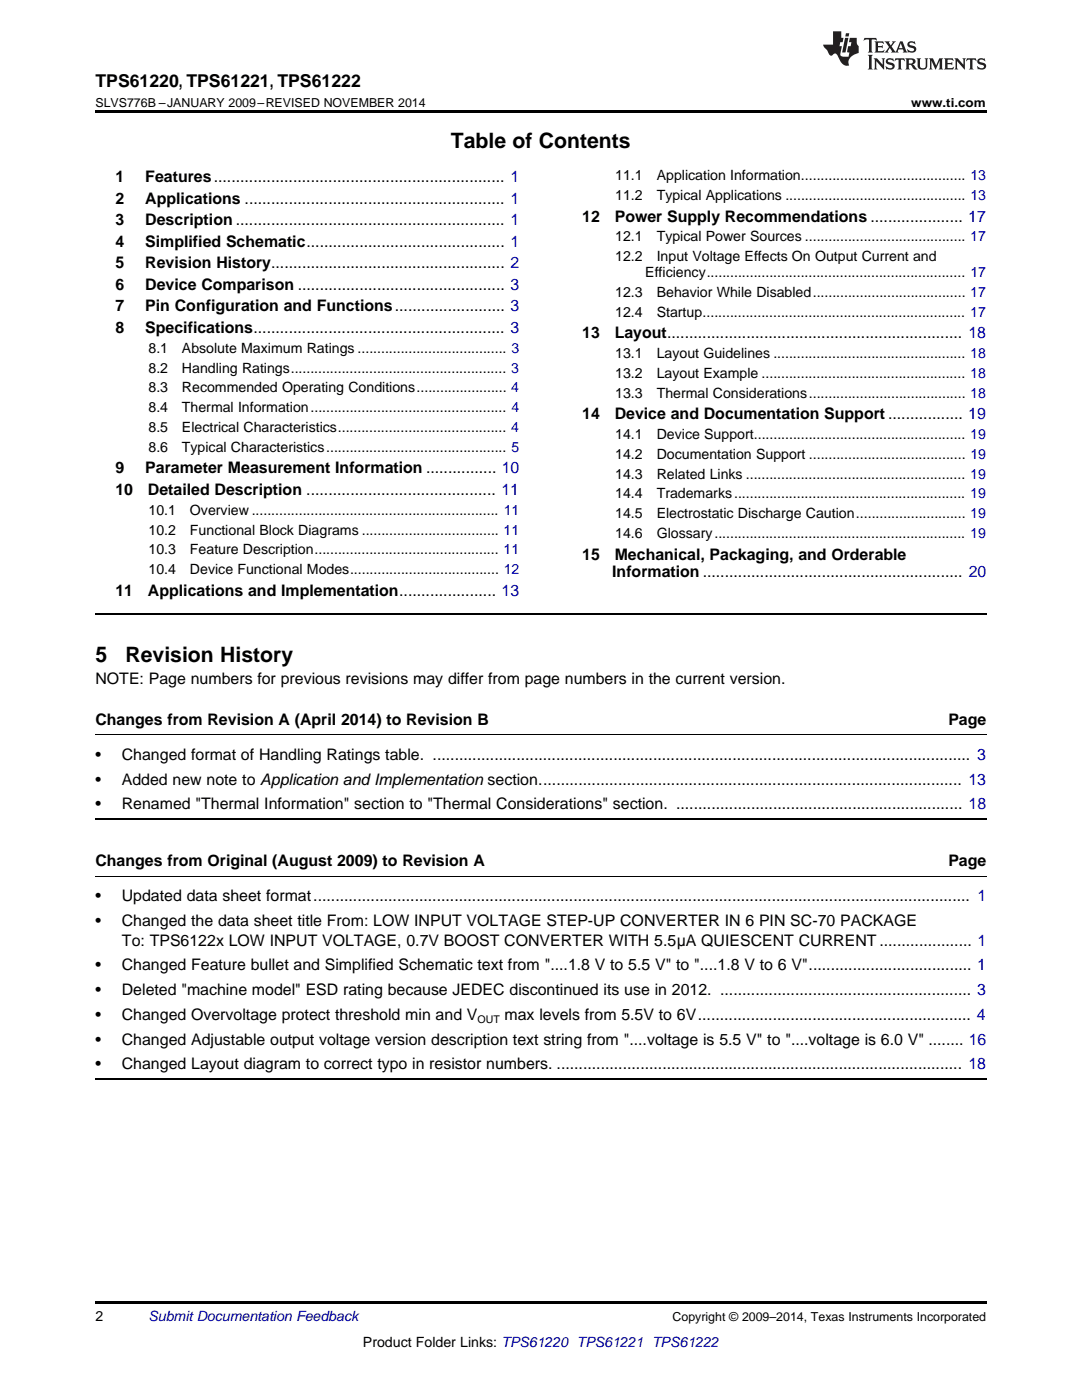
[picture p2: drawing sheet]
<svg xmlns="http://www.w3.org/2000/svg" width="216mm" height="279mm" viewBox="0 0 216 279" stroke-linecap="round" stroke-linejoin="round" font-family="sans-serif">
<defs><g id="words">
<g font-size="4.2">
<text x="90" y="29.6">Table of Contents</text>
<text x="19" y="132.2">5</text>
<text x="25" y="132.2">Revision History</text>
</g>
<text font-size="3.5" x="19" y="17.3">TPS61220, TPS61221, TPS61222</text>
<g font-size="3.2">
<text x="23" y="36.3">1</text>
<text x="23" y="40.6">2</text>
<text x="29" y="36.3">Features.................................................................. 1</text>
<text x="29" y="40.6">Applications ........................................................... 1</text>
<text x="23" y="44.9">3</text>
<text x="29" y="44.9">Description ............................................................. 1</text>
<text x="116.2" y="44.2">12</text>
<text x="122.7" y="44.2">Power Supply Recommendations ..................... 17</text>
<text x="23" y="49.2">4</text>
<text x="23" y="53.6">5</text>
<text x="29" y="49.2">Simplified Schematic............................................. 1</text>
<text x="29" y="53.6">Revision History..................................................... 2</text>
<text x="23" y="57.9">6</text>
<text x="29" y="57.9">Device Comparison ............................................... 3</text>
<text x="23" y="62.2">7</text>
<text x="29" y="62.2">Pin Configuration and Functions......................... 3</text>
<text x="23" y="66.5">8</text>
<text x="29" y="66.5">Specifications......................................................... 3</text>
<text x="116.2" y="67.5">13</text>
<text x="122.7" y="67.5">Layout................................................................... 18</text>
<text x="116.2" y="83.7">14</text>
<text x="122.7" y="83.7">Device and Documentation Support ................. 19</text>
<text x="23" y="94.5">9</text>
<text x="29" y="94.5">Parameter Measurement Information ................ 10</text>
<text x="23" y="98.8">10</text>
<text x="29.5" y="98.8">Detailed Description ........................................... 11</text>
<text x="116.2" y="111.7">15</text>
<text x="122.7" y="111.7">Mechanical, Packaging, and Orderable</text>
<text x="23" y="118.9">11</text>
<text x="29.5" y="118.9">Applications and Implementation...................... 13</text>
<text x="122.2" y="115.2">Information ........................................................... 20</text>
<text x="19" y="136.5">NOTE: Page numbers for previous revisions may differ from page numbers in the current version.</text>
<text x="19" y="144.6">Changes from Revision A (April 2014) to Revision B</text>
<text x="189.2" y="144.6">Page</text>
<text x="19" y="151.7">•</text>
<text x="24.3" y="151.7">Changed format of Handling Ratings table. .......................................................................................................................... 3</text>
<text x="19" y="156.6">•</text>
<text x="19" y="161.5">•</text>
<text x="24.3" y="156.6">Added new note to Application and Implementation section................................................................................................ 13</text>
<text x="24.3" y="161.5">Renamed &quot;Thermal Information&quot; section to &quot;Thermal Considerations&quot; section. ................................................................. 18</text>
<text x="19" y="172.8">Changes from Original (August 2009) to Revision A</text>
<text x="189.2" y="172.8">Page</text>
<text x="19" y="179.9">•</text>
<text x="24.3" y="179.9">Updated data sheet format..................................................................................................................................................... 1</text>
<text x="19" y="184.8">•</text>
<text x="24.3" y="184.8">Changed the data sheet title From: LOW INPUT VOLTAGE STEP-UP CONVERTER IN 6 PIN SC-70 PACKAGE</text>
<text x="24.3" y="188.7">To: TPS6122x LOW INPUT VOLTAGE, 0.7V BOOST CONVERTER WITH 5.5μA QUIESCENT CURRENT ..................... 1</text>
<text x="19" y="193.6">•</text>
<text x="24.3" y="193.6">Changed Feature bullet and Simplified Schematic text from &quot;....1.8 V to 5.5 V&quot; to &quot;....1.8 V to 6 V&quot;..................................... 1</text>
<text x="19" y="198.6">•</text>
<text x="19" y="203.5">•</text>
<text x="24.3" y="198.6">Deleted &quot;machine model&quot; ESD rating because JEDEC discontinued its use in 2012. ......................................................... 3</text>
<text x="24.3" y="203.5">Changed Overvoltage protect threshold min and V</text>
<text x="100.7" y="203.5">max levels from 5.5V to 6V.............................................................. 4</text>
<text x="19" y="208.5">•</text>
<text x="24.3" y="208.5">Changed Adjustable output voltage version description text string from &quot;....voltage is 5.5 V&quot; to &quot;....voltage is 6.0 V&quot; ........ 16</text>
<text x="19" y="213.4">•</text>
<text x="24.3" y="213.4">Changed Layout diagram to correct typo in resistor numbers. ............................................................................................ 18</text>
</g>
<g font-size="2.8">
<text x="122.8" y="36">11.1</text>
<text x="131" y="36">Application Information.......................................... 13</text>
<text x="122.8" y="39.9">11.2</text>
<text x="131" y="39.9">Typical Applications .............................................. 13</text>
<text x="122.8" y="48.2">12.1</text>
<text x="122.8" y="52.1">12.2</text>
<text x="131" y="48.2">Typical Power Sources ......................................... 17</text>
<text x="131" y="52.1">Input Voltage Effects On Output Current and</text>
<text x="122.8" y="59.3">12.3</text>
<text x="128.8" y="55.3">Efficiency.................................................................. 17</text>
<text x="131" y="59.3">Behavior While Disabled....................................... 17</text>
<text x="122.8" y="63.2">12.4</text>
<text x="131" y="63.2">Startup................................................................... 17</text>
<text x="29.6" y="70.4">8.1</text>
<text x="36.3" y="70.4">Absolute Maximum Ratings ...................................... 3</text>
<text x="122.8" y="71.5">13.1</text>
<text x="131" y="71.5">Layout Guidelines ................................................. 18</text>
<text x="29.6" y="74.4">8.2</text>
<text x="36.3" y="74.4">Handling Ratings....................................................... 3</text>
<text x="122.8" y="75.4">13.2</text>
<text x="131" y="75.4">Layout Example .................................................... 18</text>
<text x="29.6" y="78.3">8.3</text>
<text x="29.6" y="82.3">8.4</text>
<text x="36.3" y="78.3">Recommended Operating Conditions....................... 4</text>
<text x="36.3" y="82.3">Thermal Information.................................................. 4</text>
<text x="122.8" y="79.4">13.3</text>
<text x="131" y="79.4">Thermal Considerations........................................ 18</text>
<text x="29.6" y="86.2">8.5</text>
<text x="36.3" y="86.2">Electrical Characteristics........................................... 4</text>
<text x="122.8" y="87.6">14.1</text>
<text x="131" y="87.6">Device Support...................................................... 19</text>
<text x="29.6" y="90.2">8.6</text>
<text x="36.3" y="90.2">Typical Characteristics.............................................. 5</text>
<text x="122.8" y="91.6">14.2</text>
<text x="122.8" y="95.5">14.3</text>
<text x="131" y="91.6">Documentation Support ........................................ 19</text>
<text x="131" y="95.5">Related Links ........................................................ 19</text>
<text x="122.8" y="99.5">14.4</text>
<text x="131" y="99.5">Trademarks........................................................... 19</text>
<text x="29.6" y="102.7">10.1</text>
<text x="29.6" y="106.7">10.2</text>
<text x="37.9" y="102.7">Overview ............................................................... 11</text>
<text x="37.9" y="106.7">Functional Block Diagrams ................................... 11</text>
<text x="122.8" y="103.4">14.5</text>
<text x="122.8" y="107.4">14.6</text>
<text x="131" y="103.4">Electrostatic Discharge Caution............................ 19</text>
<text x="131" y="107.4">Glossary................................................................ 19</text>
<text x="29.6" y="110.6">10.3</text>
<text x="37.9" y="110.6">Feature Description............................................... 11</text>
<text x="29.6" y="114.6">10.4</text>
<text x="37.9" y="114.6">Device Functional Modes...................................... 12</text>
<text x="19" y="263.6">2</text>
<text x="72.4" y="268.9">Product Folder Links: TPS61220 TPS61221 TPS61222</text>
</g>
<text font-size="2.8" fill="#0000c8" x="29.6" y="263.6">Submit Documentation Feedback</text>
<g font-size="2.5">
<text x="19" y="21.4">SLVS776B –JANUARY 2009–REVISED NOVEMBER 2014</text>
<text x="181.8" y="21.4">www.ti.com</text>
<text x="134.2" y="263.6">Copyright © 2009–2014, Texas Instruments Incorporated</text>
</g>
<text font-size="2.1" x="95.3" y="204.2">OUT</text>
</g></defs>
<path d="M19 22h177.8v.5h-177.8zM19 259.7h177.8v.5h-177.8z" fill="#000"/>
<path d="M19 122.6h177.8M19 163.5h177.8M19 215.3h177.8" fill="none" stroke="#000" stroke-width=".35"/>
<path d="M19 146.7h177.8M19 174.9h177.8" fill="none" stroke="#000" stroke-width=".2"/>
<g fill="#231f20">
<path d="M172.5 7.6l-.1 .5 .4-.2h.6v.1v2.1l-.2 .4h.9l-.2-.4v-2.1l.1-.1h.5l.5 .2-.2-.5zM174.5 8.3l.2 .3v1.5l-.2 .4h1.8l.2-.6a1.04 1.04 0 0 1-1.3 .2v-.7h.6l.3 .2v-.6l-.3 .2h-.6v-.6l.8-.1 .4 .3-.2-.5zM176.5 8.3l.9 1.1-.9 1.1h.8l-.2-.2 .4-.7 .5 .7-.2 .2h1.5l-.2-.2 .2-.4h.9l.1 .4-.2 .2h1l-.3-.3-.7-1.9h-.5l-.9 2-.8-1 .9-1h-.8l.1 .3-.4 .5-.3-.6 .1-.2zM179.7 8.6l.4 1h-.7zM181.3 8.4a.63 .63 0 0 0-.2 .7 .63 .63 0 0 0 .6 .4l.6 .2 .1 .2a.75 .75 0 0 1-.7 .4 .75 .75 0 0 1-.6-.5l.1 .7 .1-.1a1.11 1.11 0 0 0 1.5-.6 1.13 1.13 0 0 0-1.2-.8l-.1-.4a1.04 1.04 0 0 1 1.2 .2l-.2-.5-.2 .1-.4-.2zM173.2 10.9l.2 .4v2.2l-.2 .4h1l-.3-.4v-2.2l.3-.4zM174.3 11.6l.3 .4v1.5l-.3 .4h.8l-.2-.4v-1.3l1.5 1.7v-1.9l.2-.4h-.7l.2 .4v.9l-1.1-1.3zM177 11.8a.62 .62 0 0 0-.2 .7 .62 .62 0 0 0 .6 .4l.6 .1 .1 .3a.76 .76 0 0 1-.7 .3 .76 .76 0 0 1-.7-.4l.2 .7 .1-.1a1.11 1.11 0 0 0 1.5-.6 1.13 1.13 0 0 0-1.2-.8l-.1-.4a1.04 1.04 0 0 1 1.2 .2l-.2-.6-.2 .1-.5-.1zM178.7 11.6l-.2 .6a.61 .61 0 0 1 .8-.3v1.6l-.2 .4h.9l-.2-.4v-1.6a.63 .63 0 0 1 .7 .3l-.1-.6zM180.6 11.6l.3 .4v1.5l-.3 .4h1l-.2-.2-.1-.8 .6 .2a.76 .76 0 0 0 1.2 .7l-1-1a.58 .58 0 0 0 .6-.5 .58 .58 0 0 0-.5-.6zM181.4 11.9h.1a.45 .45 0 0 1 .5 .1 .45 .45 0 0 1 .1 .5l-.8 .2zM182.9 11.6l.2 .2a2.17 2.17 0 0 0 .3 1.9 .99 .99 0 0 0 1.6-.6v-1.1l.2-.4h-.7l.2 .2a1.92 1.92 0 0 1-.2 1.8 .6 .6 0 0 1-.9-.5v-1.1l.2-.4zM185.4 11.6l.2 .4v1.5l-.2 .4h.7l-.2-.4v-1.4l.8 1.8 .8-1.8v1.4l-.2 .4h.9l-.2-.4v-1.5l.2-.4h-.8l-.6 1.5-.6-1.5zM188.4 11.6l.2 .4v1.5l-.2 .4h1.8l.1-.6a1.04 1.04 0 0 1-1.2 .1v-.6h.5l.4 .2v-.6l-.4 .2h-.5v-.7h.8l.3 .3-.1-.6zM190.5 11.6l.2 .4v1.5l-.2 .4h.7l-.2-.4v-1.3l1.5 1.7v-1.9l.2-.4h-.7l.2 .4v.9l-1.1-1.3zM192.9 11.6l-.1 .6a.61 .61 0 0 1 .7-.3l.1 1.6-.3 .4h1l-.3-.4 .1-1.6a.63 .63 0 0 1 .7 .3l-.1-.6zM195.2 11.8a.62 .62 0 0 0-.2 .7 .62 .62 0 0 0 .6 .4l.6 .1 .1 .3a.76 .76 0 0 1-.7 .3 .76 .76 0 0 1-.6-.4l.1 .7 .1-.1a1.11 1.11 0 0 0 1.6-.6 1.13 1.13 0 0 0-1.3-.8l-.1-.4a1.04 1.04 0 0 1 1.2 .2l-.1-.6-.2 .1-.5-.1z"/>
<path d="M166.2 6.3v2.6h-1.9v.4l.8 .9a.91 .91 0 0 0 1 .8 .56 .56 0 0 1 .5-.3 .56 .56 0 0 1 .5 .3l.4 .8a1.53 1.53 0 0 0 1.9 1.2 1.54 1.54 0 0 1 1-2.1l.9-.3v-1.4a1.52 1.52 0 0 1-.4-1.6h-1.3l-.2 .8h.5l-.2 .8h-.5l-.1 1v.2l.4 .1-.2 .8a1.93 1.93 0 0 1-1.6-.3l.3-1.8h-.5l.2-.8h.4l.2-.8h-.4v-1.3zM168.6 7.6l-.6 2.9h.7l.6-2.9zM168.8 6.6l-.1 .7h.6l.2-.7z"/>
</g>
<use href="#words"/>
</svg>
